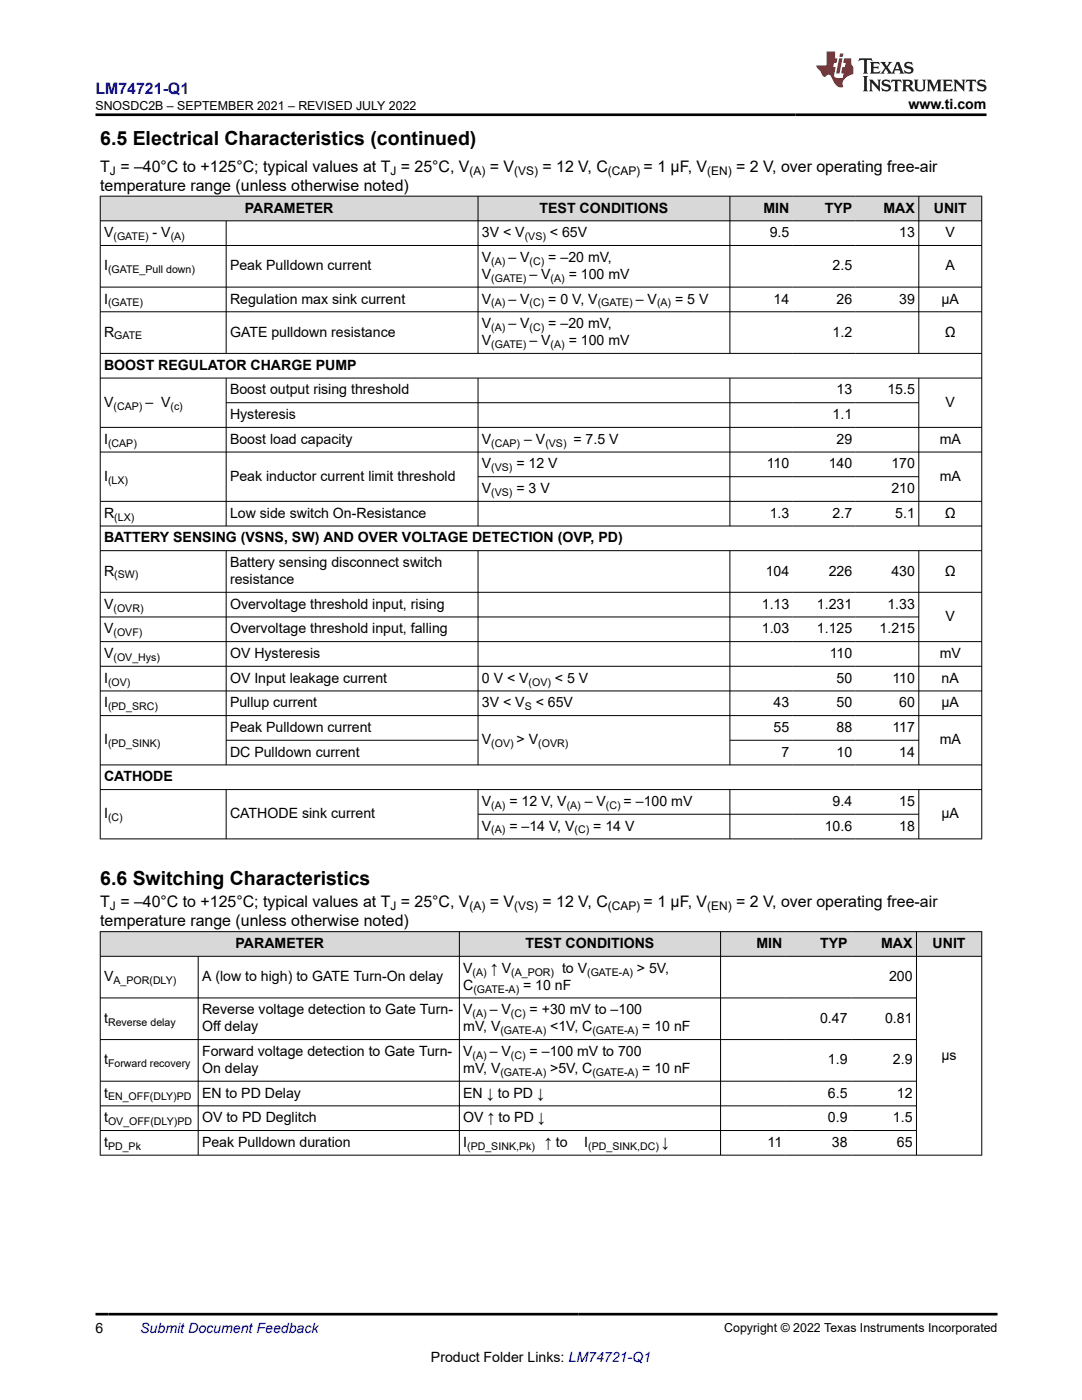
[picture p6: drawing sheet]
<svg xmlns="http://www.w3.org/2000/svg" width="216mm" height="279mm" viewBox="0 0 216 279" stroke-linecap="round" stroke-linejoin="round" font-family="sans-serif">
<defs><g id="words">
<g font-size="3.9">
<text x="20" y="28.8">6.5 Electrical Characteristics (continued)</text>
<text x="20" y="176.7">6.6 Switching Characteristics</text>
</g>
<text font-size="3.2" fill="#00f" x="19" y="18.7">LM74721-Q1</text>
<g font-size="3.2">
<text x="20" y="34.3">T = –40°C to +125°C; typical values at T = 25°C, V</text>
<text x="97.8" y="34.3">= V</text>
<text x="108.2" y="34.3">= 12 V, C</text>
<text x="128.4" y="34.3">= 1 µF, V</text>
<text x="146.9" y="34.3">= 2 V, over operating free-air</text>
<text x="20" y="38.1">temperature range (unless otherwise noted)</text>
<text x="20" y="184.9">temperature range (unless otherwise noted)</text>
<text x="20" y="181.1">T = –40°C to +125°C; typical values at T = 25°C, V</text>
<text x="97.8" y="181.1">= V</text>
<text x="108.2" y="181.1">= 12 V, C</text>
<text x="128.4" y="181.1">= 1 µF, V</text>
<text x="146.9" y="181.1">= 2 V, over operating free-air</text>
</g>
<g font-size="2.8">
<text x="181.3" y="21.8">www.ti.com</text>
<text x="20.8" y="47.3">V</text>
<text x="30.4" y="47.3">- V</text>
<text x="48.9" y="42.4">PARAMETER</text>
<text x="96.2" y="47.3">3V &lt; V</text>
<text x="107.7" y="42.4">TEST CONDITIONS</text>
<text x="109.7" y="47.3">&lt; 65V</text>
<text x="152.3" y="42.4">MIN</text>
<text x="153.6" y="47.3">9.5</text>
<text x="164.6" y="42.4">TYP</text>
<text x="176.3" y="42.4">MAX</text>
<text x="179.4" y="47.3">13</text>
<text x="186.3" y="42.4">UNIT</text>
<text x="188.7" y="47.3">V</text>
<text x="20.8" y="54">I</text>
<text x="45.9" y="54">Peak Pulldown current</text>
<text x="96.2" y="52.3">V</text>
<text x="101.4" y="52.3">– V</text>
<text x="109.4" y="52.3">= –20 mV,</text>
<text x="166.1" y="54">2.5</text>
<text x="188.7" y="54">A</text>
<text x="96.2" y="55.7">V</text>
<text x="105.6" y="55.7">– V</text>
<text x="113.5" y="55.7">= 100 mV</text>
<text x="20.8" y="60.6">I</text>
<text x="45.9" y="60.6">Regulation max sink current</text>
<text x="96.2" y="60.6">V</text>
<text x="96.2" y="65.5">V</text>
<text x="101.4" y="60.6">– V</text>
<text x="101.4" y="65.5">– V</text>
<text x="109.4" y="60.6">= 0 V, V</text>
<text x="109.4" y="65.5">= –20 mV,</text>
<text x="126.9" y="60.6">– V</text>
<text x="134.7" y="60.6">= 5 V</text>
<text x="154.4" y="60.6">14</text>
<text x="166.9" y="60.6">26</text>
<text x="179.4" y="60.6">39</text>
<text x="187.9" y="60.6">µA</text>
<text x="20.8" y="67.2">R</text>
<text x="45.9" y="67.2">GATE pulldown resistance</text>
<text x="96.2" y="68.9">V</text>
<text x="105.6" y="68.9">– V</text>
<text x="113.5" y="68.9">= 100 mV</text>
<text x="166.1" y="67.2">1.2</text>
<text x="188.5" y="67.2">Ω</text>
<text x="20.8" y="73.8">BOOST REGULATOR CHARGE PUMP</text>
<text x="20.8" y="81.2">V</text>
<text x="29" y="81.2">– V</text>
<text x="45.9" y="78.7">Boost output rising threshold</text>
<text x="45.9" y="83.6">Hysteresis</text>
<text x="166.1" y="83.6">1.1</text>
<text x="166.9" y="78.7">13</text>
<text x="177.1" y="78.7">15.5</text>
<text x="188.7" y="81.2">V</text>
<text x="20.8" y="88.6">I</text>
<text x="45.9" y="88.6">Boost load capacity</text>
<text x="96.2" y="88.6">V</text>
<text x="104.6" y="88.6">– V</text>
<text x="114.4" y="88.6">= 7.5 V</text>
<text x="166.9" y="88.6">29</text>
<text x="187.5" y="88.6">mA</text>
<text x="20.8" y="95.9">I</text>
<text x="45.9" y="95.9">Peak inductor current limit threshold</text>
<text x="96.2" y="93.5">V</text>
<text x="103.1" y="93.5">= 12 V</text>
<text x="153" y="93.5">110</text>
<text x="165.4" y="93.5">140</text>
<text x="177.9" y="93.5">170</text>
<text x="187.5" y="95.9">mA</text>
<text x="96.2" y="98.4">V</text>
<text x="103.1" y="98.4">= 3 V</text>
<text x="177.9" y="98.4">210</text>
<text x="20.8" y="103.3">R</text>
<text x="45.9" y="103.3">Low side switch On-Resistance</text>
<text x="153.6" y="103.3">1.3</text>
<text x="166.1" y="103.3">2.7</text>
<text x="178.6" y="103.3">5.1</text>
<text x="188.5" y="103.3">Ω</text>
<text x="20.8" y="108.3">BATTERY SENSING (VSNS, SW) AND OVER VOLTAGE DETECTION (OVP, PD)</text>
<text x="45.9" y="113.2">Battery sensing disconnect switch</text>
<text x="20.8" y="114.9">R</text>
<text x="45.9" y="116.6">resistance</text>
<text x="152.8" y="114.9">104</text>
<text x="165.4" y="114.9">226</text>
<text x="177.9" y="114.9">430</text>
<text x="188.5" y="114.9">Ω</text>
<text x="20.8" y="121.5">V</text>
<text x="45.9" y="121.5">Overvoltage threshold input, rising</text>
<text x="152" y="121.5">1.13</text>
<text x="163" y="121.5">1.231</text>
<text x="177.1" y="121.5">1.33</text>
<text x="188.7" y="123.9">V</text>
<text x="20.8" y="126.4">V</text>
<text x="20.8" y="131.3">V</text>
<text x="45.9" y="126.4">Overvoltage threshold input, falling</text>
<text x="45.9" y="131.3">OV Hysteresis</text>
<text x="152" y="126.4">1.03</text>
<text x="163" y="126.4">1.125</text>
<text x="165.6" y="131.3">110</text>
<text x="175.5" y="126.4">1.215</text>
<text x="187.5" y="131.3">mV</text>
<text x="20.8" y="136.2">I</text>
<text x="45.9" y="136.2">OV Input leakage current</text>
<text x="96.2" y="136.2">0 V &lt; V</text>
<text x="110.7" y="136.2">&lt; 5 V</text>
<text x="166.9" y="136.2">50</text>
<text x="178.1" y="136.2">110</text>
<text x="187.9" y="136.2">nA</text>
<text x="20.8" y="141.2">I</text>
<text x="45.9" y="141.2">Pullup current</text>
<text x="96.2" y="141.2">3V &lt; V</text>
<text x="106.9" y="141.2">&lt; 65V</text>
<text x="154.4" y="141.2">43</text>
<text x="166.9" y="141.2">50</text>
<text x="179.4" y="141.2">60</text>
<text x="187.9" y="141.2">µA</text>
<text x="20.8" y="148.5">I</text>
<text x="45.9" y="146.1">Peak Pulldown current</text>
<text x="96.2" y="148.5">V</text>
<text x="103.1" y="148.5">&gt; V</text>
<text x="154.4" y="146.1">55</text>
<text x="166.9" y="146.1">88</text>
<text x="178.1" y="146.1">117</text>
<text x="187.5" y="148.5">mA</text>
<text x="20.8" y="155.9">CATHODE</text>
<text x="45.9" y="151">DC Pulldown current</text>
<text x="155.9" y="151">7</text>
<text x="166.9" y="151">10</text>
<text x="179.4" y="151">14</text>
<text x="96.2" y="160.9">V</text>
<text x="101.6" y="160.9">= 12 V, V</text>
<text x="116.7" y="160.9">– V</text>
<text x="124.4" y="160.9">= –100 mV</text>
<text x="166.1" y="160.9">9.4</text>
<text x="179.4" y="160.9">15</text>
<text x="20.8" y="163.3">I</text>
<text x="45.9" y="163.3">CATHODE sink current</text>
<text x="96.2" y="165.8">V</text>
<text x="101.6" y="165.8">= –14 V, V</text>
<text x="118.4" y="165.8">= 14 V</text>
<text x="164.6" y="165.8">10.6</text>
<text x="179.4" y="165.8">18</text>
<text x="187.9" y="163.3">µA</text>
<text x="47" y="189.2">PARAMETER</text>
<text x="104.9" y="189.2">TEST CONDITIONS</text>
<text x="150.9" y="189.2">MIN</text>
<text x="163.6" y="189.2">TYP</text>
<text x="175.8" y="189.2">MAX</text>
<text x="186.1" y="189.2">UNIT</text>
<text x="20.8" y="195.8">V</text>
<text x="40.3" y="195.8">A (low to high) to GATE Turn-On delay</text>
<text x="92.4" y="194.1">V</text>
<text x="92.4" y="197.5">C</text>
<text x="97.9" y="194.1">↑ V</text>
<text x="104.4" y="197.5">= 10 nF</text>
<text x="112.2" y="194.1">to V</text>
<text x="127.1" y="194.1">&gt; 5V,</text>
<text x="177.4" y="195.8">200</text>
<text x="40.3" y="202.4">Reverse voltage detection to Gate Turn-</text>
<text x="92.4" y="202.4">V</text>
<text x="97.7" y="202.4">– V</text>
<text x="105.7" y="202.4">= +30 mV to –100</text>
<text x="20.8" y="204.1">t</text>
<text x="40.3" y="205.8">Off delay</text>
<text x="92.4" y="205.8">mV, V</text>
<text x="109.8" y="205.8">&lt;1V, C</text>
<text x="128.1" y="205.8">= 10 nF</text>
<text x="163.6" y="204.1">0.47</text>
<text x="176.6" y="204.1">0.81</text>
<text x="20.8" y="212.4">t</text>
<text x="40.3" y="210.7">Forward voltage detection to Gate Turn-</text>
<text x="40.3" y="214.1">On delay</text>
<text x="92.4" y="210.7">V</text>
<text x="92.4" y="214.1">mV, V</text>
<text x="97.7" y="210.7">– V</text>
<text x="105.7" y="210.7">= –100 mV to 700</text>
<text x="109.8" y="214.1">&gt;5V, C</text>
<text x="128.1" y="214.1">= 10 nF</text>
<text x="165.2" y="212.4">1.9</text>
<text x="178.2" y="212.4">2.9</text>
<text x="187.9" y="211.5">µs</text>
<text x="20.8" y="219.1">t</text>
<text x="40.3" y="219.1">EN to PD Delay</text>
<text x="92.4" y="219.1">EN ↓ to PD ↓</text>
<text x="165.2" y="219.1">6.5</text>
<text x="179" y="219.1">12</text>
<text x="20.8" y="224">t</text>
<text x="40.3" y="224">OV to PD Deglitch</text>
<text x="92.4" y="224">OV ↑ to PD ↓</text>
<text x="165.2" y="224">0.9</text>
<text x="178.2" y="224">1.5</text>
<text x="20.8" y="228.9">t</text>
<text x="40.3" y="228.9">Peak Pulldown duration</text>
<text x="92.4" y="228.9">I</text>
<text x="108.7" y="228.9">↑ to</text>
<text x="116.6" y="228.9">I</text>
<text x="132.1" y="228.9">↓</text>
<text x="153.2" y="228.9">11</text>
<text x="166" y="228.9">38</text>
<text x="179" y="228.9">65</text>
<text x="19" y="266.1">6</text>
<text x="86" y="271.7">Product Folder Links: LM74721-Q1</text>
</g>
<text font-size="2.8" fill="#00f" x="28" y="266.1">Submit Document Feedback</text>
<g font-size="2.5">
<text x="19.1" y="21.9">SNOSDC2B – SEPTEMBER 2021 – REVISED JULY 2022</text>
<text x="144.5" y="265.8">Copyright © 2022 Texas Instruments Incorporated</text>
</g>
<g font-size="2.4">
<text x="21.9" y="34.9">J</text>
<text x="77.9" y="34.9">J</text>
<text x="93.7" y="34.9">(A)</text>
<text x="102.6" y="34.9">(VS)</text>
<text x="121.3" y="34.9">(CAP)</text>
<text x="141.1" y="34.9">(EN)</text>
<text x="21.9" y="181.7">J</text>
<text x="77.9" y="181.7">J</text>
<text x="93.7" y="181.7">(A)</text>
<text x="102.6" y="181.7">(VS)</text>
<text x="121.3" y="181.7">(CAP)</text>
<text x="141.1" y="181.7">(EN)</text>
</g>
<g font-size="2.1">
<text x="22.6" y="47.9">(GATE)</text>
<text x="34.1" y="47.9">(A)</text>
<text x="104.7" y="47.9">(VS)</text>
<text x="98" y="52.8">(A)</text>
<text x="105.7" y="52.8">(C)</text>
<text x="21.6" y="54.5">(GATE_Pull down)</text>
<text x="98" y="56.2">(GATE)</text>
<text x="109.9" y="56.2">(A)</text>
<text x="21.6" y="61.1">(GATE)</text>
<text x="98" y="61.1">(A)</text>
<text x="105.7" y="61.1">(C)</text>
<text x="119.3" y="61.1">(GATE)</text>
<text x="131.1" y="61.1">(A)</text>
<text x="22.8" y="67.8">GATE</text>
<text x="98" y="66.1">(A)</text>
<text x="98" y="69.4">(GATE)</text>
<text x="105.7" y="66.1">(C)</text>
<text x="109.9" y="69.4">(A)</text>
<text x="22.6" y="81.7">(CAP)</text>
<text x="34" y="81.7">(c)</text>
<text x="21.6" y="89.1">(CAP)</text>
<text x="98" y="89.1">(CAP)</text>
<text x="108.8" y="89.1">(VS)</text>
<text x="98" y="94.1">(VS)</text>
<text x="21.6" y="96.5">(LX)</text>
<text x="98" y="99">(VS)</text>
<text x="22.8" y="103.9">(LX)</text>
<text x="22.8" y="115.4">(SW)</text>
<text x="22.6" y="122">(OVR)</text>
<text x="22.6" y="127">(OVF)</text>
<text x="22.6" y="131.9">(OV_Hys)</text>
<text x="21.6" y="136.8">(OV)</text>
<text x="105.5" y="136.8">(OV)</text>
<text x="21.6" y="141.7">(PD_SRC)</text>
<text x="104.7" y="141.7">S</text>
<text x="21.6" y="149.1">(PD_SINK)</text>
<text x="98" y="149.1">(OV)</text>
<text x="107.4" y="149.1">(OVR)</text>
<text x="98" y="161.4">(A)</text>
<text x="113.1" y="161.4">(A)</text>
<text x="120.9" y="161.4">(C)</text>
<text x="21.6" y="163.9">(C)</text>
<text x="98" y="166.3">(A)</text>
<text x="114.6" y="166.3">(C)</text>
<text x="22.6" y="196.4">A_POR(DLY)</text>
<text x="94.3" y="194.7">(A)</text>
<text x="102" y="194.7">(A_POR)</text>
<text x="117.2" y="194.7">(GATE-A)</text>
<text x="94.3" y="203">(A)</text>
<text x="94.5" y="198.1">(GATE-A)</text>
<text x="102" y="203">(C)</text>
<text x="21.6" y="204.7">Reverse delay</text>
<text x="99.9" y="206.4">(GATE-A)</text>
<text x="118.2" y="206.4">(GATE-A)</text>
<text x="21.6" y="213">Forward recovery</text>
<text x="94.3" y="211.3">(A)</text>
<text x="99.9" y="214.7">(GATE-A)</text>
<text x="102" y="211.3">(C)</text>
<text x="118.2" y="214.7">(GATE-A)</text>
<text x="21.6" y="219.6">EN_OFF(DLY)PD</text>
<text x="21.6" y="224.5">OV_OFF(DLY)PD</text>
<text x="21.6" y="229.5">PD_Pk</text>
<text x="93.2" y="229.5">(PD_SINK,Pk)</text>
<text x="117.4" y="229.5">(PD_SINK,DC)</text>
</g>
</g></defs>
<g fill="#d8d8d8">
<path d="M20 39.1h175.9v5h-175.9z" fill-rule="evenodd"/>
<path d="M20.1 39.2h75.2v4.8h-75.2z" fill-rule="evenodd"/>
<path d="M95.4 39.2h50.2v4.8h-50.2z" fill-rule="evenodd"/>
<path d="M145.7 39.2h12.5v4.8h-12.5z" fill-rule="evenodd"/>
<path d="M158.2 39.2h12.6v4.8h-12.6z" fill-rule="evenodd"/>
<path d="M170.8 39.2h12.5v4.8h-12.5z" fill-rule="evenodd"/>
<path d="M183.4 39.2h12.4v4.8h-12.4z" fill-rule="evenodd"/>
</g>
<g fill="none" stroke="#000" stroke-width=".2">
<path d="M19.9 39.1h176.1M20 39.1v128.4M95.4 39.1v31.5M145.6 39.1v31.5M183.3 39.1v31.5M195.9 39.1v128.4M19.9 44.1h176.1M19.9 49h176.1M19.9 57.3h176.1M45.1 44.1v26.5M19.9 62.2h176.1M19.9 70.5h176.1"/>
<path d="M19.9 75.5h176.1M45.1 75.5v29.5M95.4 75.5v29.5M145.6 75.5v29.5M183.3 75.5v29.5M19.9 85.3h176.1M19.9 90.2h176.1M45.1 80.4h138.3M95.4 95.1h88M19.9 100.1h176.1M19.9 105h176.1M19.9 109.9h176.1"/>
<path d="M19.9 118.2h176.1M45.1 109.9v42.8M95.4 109.9v42.8M145.6 109.9v42.8M183.3 109.9v42.8M19.9 123.1h163.5M19.9 128h176.1M19.9 133h176.1M19.9 137.9h176.1M19.9 142.8h176.1M19.9 152.7h176.1M19.9 157.6h176.1"/>
<path d="M45.1 157.6v9.9M45.1 147.7h50.3M95.4 157.6v9.9M145.6 157.6v9.9M145.6 147.7h37.8M183.3 157.6v9.9M19.9 167.4h176.1M95.4 162.5h88"/>
</g>
<g fill="#d8d8d8">
<path d="M20 185.9h175.9v5h-175.9z" fill-rule="evenodd"/>
<path d="M20.1 186h71.5v4.8h-71.5z" fill-rule="evenodd"/>
<path d="M91.7 186h52v4.8h-52z" fill-rule="evenodd"/>
<path d="M143.8 186h13v4.8h-13z" fill-rule="evenodd"/>
<path d="M156.8 186h13v4.8h-13z" fill-rule="evenodd"/>
<path d="M169.8 186h13v4.8h-13z" fill-rule="evenodd"/>
<path d="M182.9 186h12.9v4.8h-12.9z" fill-rule="evenodd"/>
</g>
<g fill="none" stroke="#000" stroke-width=".2">
<path d="M19.9 185.9h176.1M19.9 190.9h176.1M19.9 199.2h163M20 185.9v44.7M39.5 190.9v39.7M91.7 185.9v44.7M143.8 185.9v44.7M182.9 185.9v44.7M195.9 185.9v44.7M19.9 207.5h163M19.9 215.8h163M19.9 230.5h176.1"/>
<path d="M19.9 220.7h163M19.9 225.6h163"/>
</g>
<path d="M171.5 11.6l-.2 .6 .5-.2h.6v.1v2.2l-.2 .4h1l-.2-.4v-2.2v-.1h.5l.5 .2-.1-.6zM173.6 12.4l.2 .3v1.6l-.2 .4h1.9l.1-.6a1.08 1.08 0 0 1-1.3 .2v-.7h.6l.4 .2v-.7l-.4 .2h-.6v-.5l.2-.2a1 1 0 0 1 1 .3l-.1-.5zM175.7 12.4l.9 1.1-1 1.2h.9l-.2-.2 .5-.8 .4 .8-.2 .2h1.6l-.2-.2 .2-.5h.9l.1 .5-.1 .2h.9l-.2-.4-.8-1.9h-.5l-.9 2.1-.9-1.1 .9-1h-.8l.2 .2-.4 .6-.4-.6 .2-.2zM179 12.8l.4 1h-.7zM180.7 12.5a.65 .65 0 0 0-.2 .7 .65 .65 0 0 0 .6 .5l.6 .1 .1 .3a.79 .79 0 0 1-.7 .4 .79 .79 0 0 1-.7-.5l.1 .7 .2-.1a.93 .93 0 0 0 1.1 0 .93 .93 0 0 0 .4-.9 1.46 1.46 0 0 0-1.2-.6l-.1-.3a1.09 1.09 0 0 1 1.2 .2l-.2-.6-.1 .1-.5-.2zM172.2 15.2l.2 .4v2.2l-.2 .4h1l-.2-.4v-2.2l.2-.4zM173.4 15.9l.2 .4v1.5l-.2 .4h.8l-.3-.4 .1-1.3 1.6 1.8v-2l.2-.4h-.7l.1 .2 .1 1.1-1.2-1.3zM176.2 16a.65 .65 0 0 0-.2 .8 .65 .65 0 0 0 .6 .4l.6 .2 .1 .2a.79 .79 0 0 1-.7 .4 .79 .79 0 0 1-.7-.5l.1 .7 .2-.1a.93 .93 0 0 0 1.1 .1 .93 .93 0 0 0 .4-1 1.46 1.46 0 0 0-1.2-.5l-.1-.4a1.09 1.09 0 0 1 1.2 .2l-.1-.6-.2 .1-.5-.1zM177.9 15.9l-.1 .6a.63 .63 0 0 1 .8-.3v1.6l-.3 .4h1l-.2-.4v-1.6a.66 .66 0 0 1 .8 .3l-.1-.6zM180 15.9l.2 .4v1.5l-.2 .4h1l-.2-.2-.1-.7h.5l.1 .2a.79 .79 0 0 0 1.2 .6l-1-.9a.61 .61 0 0 0 .6-.6 .61 .61 0 0 0-.5-.7zM180.8 16.2h.1a.47 .47 0 0 1 .5 .1 .47 .47 0 0 1 .1 .5l-.1 .1-.7 .1zM182.3 15.9l.2 .2a2.27 2.27 0 0 0 .4 2 1.04 1.04 0 0 0 1.7-.7v-1.3l.2-.2h-.8l.2 .4v1.1a.6 .6 0 0 1-.6 .6 .6 .6 0 0 1-.6-.6v-1.1l.3-.4zM184.9 15.9l.2 .4v1.5l-.2 .4h.8l-.3-.4v-1.4l.9 1.9 .9-1.9v1.4l-.3 .4h1l-.2-.4v-1.5l.2-.4h-.8l-.7 1.5-.6-1.5zM188.1 15.9l.2 .4v1.5l-.2 .4h1.9l.1-.6a1.09 1.09 0 0 1-1.3 .2v-.7h.6l.4 .2v-.6l-.4 .2h-.6v-.6l.2-.1a1.01 1.01 0 0 1 1 .3l-.1-.6zM190.2 15.9l.3 .4v1.5l-.3 .4h.8l-.2-.4v-1.3l1.6 1.8v-2l.2-.4h-.7l.2 .2v1.1l-1.2-1.3zM192.8 15.9l-.1 .6a.63 .63 0 0 1 .8-.3v1.6l-.3 .4h1l-.2-.4v-1.6a.66 .66 0 0 1 .8 .3l-.1-.6zM195.2 16a.65 .65 0 0 0-.2 .8 .65 .65 0 0 0 .6 .4l.6 .2 .2 .2a.79 .79 0 0 1-.7 .4 .79 .79 0 0 1-.7-.5l.1 .7 .2-.1a.93 .93 0 0 0 1 .1 .93 .93 0 0 0 .5-1 1.46 1.46 0 0 0-1.3-.5v-.4a1.09 1.09 0 0 1 1.2 .2l-.2-.6-.2 .1-.5-.1z" fill="#231f20"/>
<path d="M164.9 10.3v2.7h-2l.1 .4 .8 1a.95 .95 0 0 0 1 .9 .59 .59 0 0 1 .5-.4 .59 .59 0 0 1 .5 .3l.4 .8a1.59 1.59 0 0 0 2.1 1.4 1.61 1.61 0 0 1 1-2.3l1-.3-.1-1.5a1.59 1.59 0 0 1-.3-1.7h-1.5l-.2 .9h.6l-.2 .9h-.5l-.2 .9v.3l.4 .1-.1 .9h-.7a.73 .73 0 0 1-1-.7l.3-1.5h-.5l.1-.9h.5l.2-.9h-.5v-1.3zM167.4 11.6l-.6 3.1h.7l.6-3.1zM167.6 10.7l-.1 .6h.7l.1-.6z" fill="#ed1c24"/>
<path d="M19 22.9h177.8M19 262.3h180" fill="none" stroke="#000" stroke-width=".53"/>
<use href="#words"/>
</svg>
